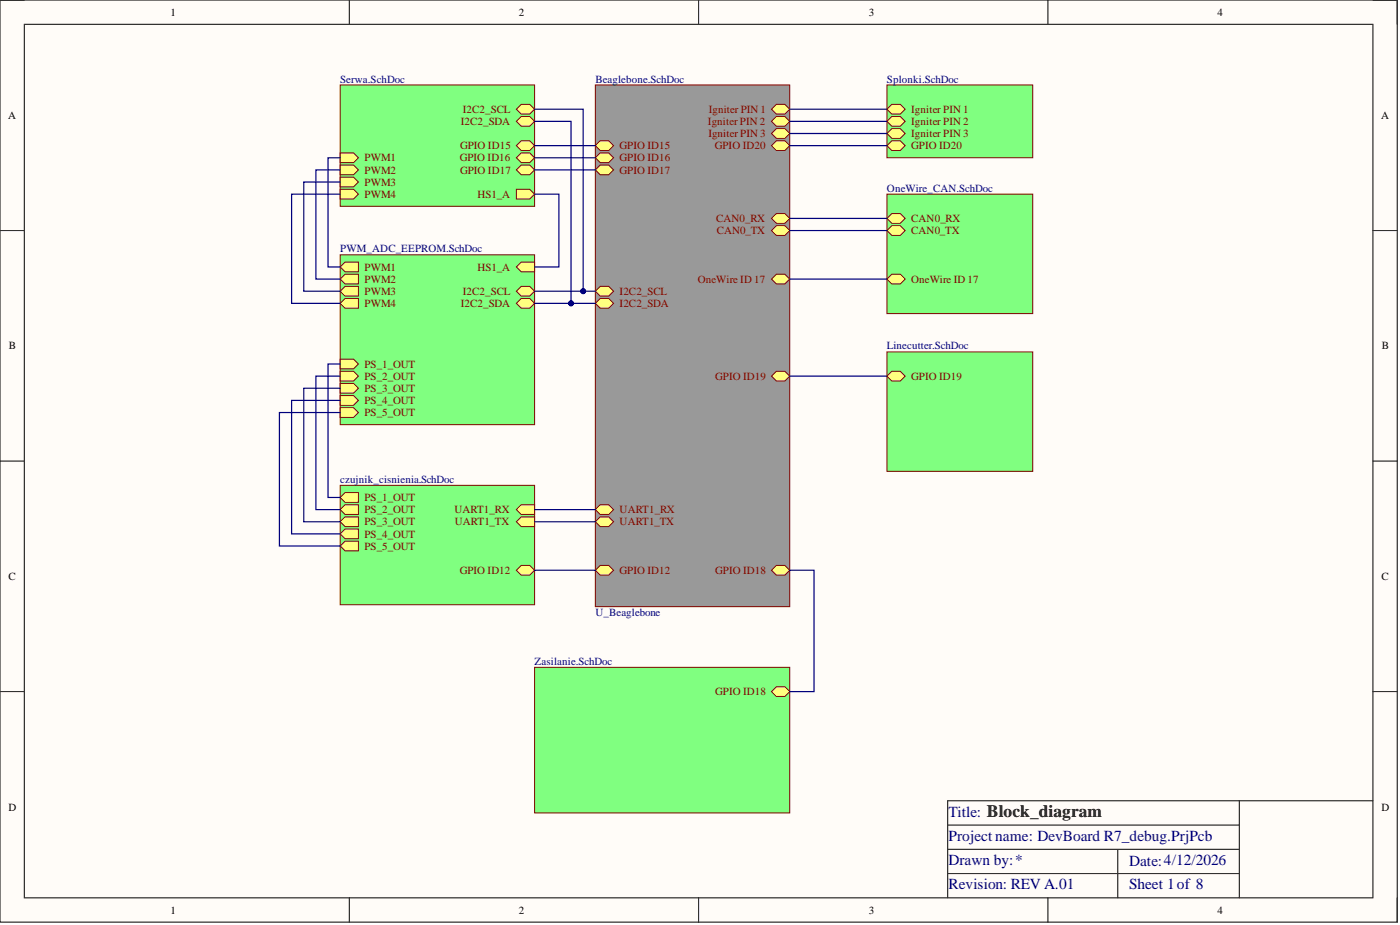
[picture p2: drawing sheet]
<svg xmlns="http://www.w3.org/2000/svg" width="292mm" height="193mm" viewBox="0 0 292 193" stroke-linecap="round" stroke-linejoin="round" font-family="sans-serif">
<defs><g id="words">
<g font-size="3.2" fill="#000080">
<text x="197.9" y="170.5">Title: Block_diagram</text>
<text x="197.9" y="175.5">Projectname: DevBoard R7_debug.PrjPcb</text>
<text x="197.9" y="180.5">Drawn by:*</text>
<text x="197.9" y="185.5">Revision: REV A.01</text>
<text x="235.6" y="180.6">Date:4/12/2026</text>
<text x="235.6" y="185.5">Sheet 1of 8</text>
</g>
<g font-size="2.3">
<text x="35.6" y="3.3">1</text>
<text x="108.2" y="3.3">2</text>
<text x="181.3" y="3.3">3</text>
<text x="254" y="3.3">4</text>
<text x="1.7" y="24.8">A</text>
<text x="288.1" y="24.8">A</text>
<text x="1.9" y="72.9">B</text>
<text x="288.3" y="72.9">B</text>
<text x="1.8" y="121">C</text>
<text x="288.2" y="121">C</text>
<text x="1.8" y="169.1">D</text>
<text x="288.2" y="169.1">D</text>
<text x="35.6" y="190.6">1</text>
<text x="108.2" y="190.6">2</text>
<text x="181.3" y="190.6">3</text>
<text x="254" y="190.6">4</text>
</g>
<g font-size="2.3" fill="#000080">
<text x="71" y="17.2">Serwa.SchDoc</text>
<text x="124.2" y="17.2">Beaglebone.SchDoc</text>
<text x="185.1" y="17.2">Splonki.SchDoc</text>
<text x="185.1" y="40">OneWire_CAN.SchDoc</text>
<text x="71" y="52.7">PWM_ADC_EEPROM.SchDoc</text>
<text x="185.1" y="72.9">Linecutter.SchDoc</text>
<text x="71" y="100.7">czujnik_cisnienia.SchDoc</text>
<text x="124.2" y="128.6">U_Beaglebone</text>
<text x="111.5" y="138.7">Zasilanie.SchDoc</text>
</g>
<g font-size="2.3" fill="#800000">
<text x="96.6" y="23.5">I2C2_SCL</text>
<text x="147.9" y="23.5">Igniter PIN 1</text>
<text x="190.1" y="23.5">Igniter PIN 1</text>
<text x="96.2" y="26.1">I2C2_SDA</text>
<text x="147.7" y="26.1">Igniter PIN 2</text>
<text x="147.8" y="28.6">Igniter PIN 3</text>
<text x="190.1" y="26.1">Igniter PIN 2</text>
<text x="190.1" y="28.6">Igniter PIN 3</text>
<text x="76" y="33.7">PWM1</text>
<text x="95.9" y="33.7">GPIO ID16</text>
<text x="96" y="31.1">GPIO ID15</text>
<text x="129.3" y="33.7">GPIO ID16</text>
<text x="129.3" y="31.1">GPIO ID15</text>
<text x="149.1" y="31.1">GPIO ID20</text>
<text x="190.1" y="31.1">GPIO ID20</text>
<text x="76" y="36.2">PWM2</text>
<text x="76" y="38.7">PWM3</text>
<text x="76" y="41.3">PWM4</text>
<text x="96" y="36.2">GPIO ID17</text>
<text x="99.6" y="41.3">HS1_A</text>
<text x="129.3" y="36.2">GPIO ID17</text>
<text x="149.4" y="46.3">CAN0_RX</text>
<text x="190.1" y="46.3">CAN0_RX</text>
<text x="149.6" y="48.9">CAN0_TX</text>
<text x="190.1" y="48.9">CAN0_TX</text>
<text x="76" y="59">PWM2</text>
<text x="76" y="56.5">PWM1</text>
<text x="99.6" y="56.5">HS1_A</text>
<text x="145.6" y="59">OneWire ID 17</text>
<text x="190.1" y="59">OneWire ID 17</text>
<text x="76" y="61.5">PWM3</text>
<text x="76" y="64">PWM4</text>
<text x="96.2" y="64">I2C2_SDA</text>
<text x="96.6" y="61.5">I2C2_SCL</text>
<text x="129.3" y="61.5">I2C2_SCL</text>
<text x="129.3" y="64">I2C2_SDA</text>
<text x="76" y="76.7">PS_1_OUT</text>
<text x="76" y="79.2">PS_2_OUT</text>
<text x="76" y="81.8">PS_3_OUT</text>
<text x="149.2" y="79.2">GPIO ID19</text>
<text x="190.1" y="79.2">GPIO ID19</text>
<text x="76" y="84.3">PS_4_OUT</text>
<text x="76" y="86.8">PS_5_OUT</text>
<text x="76" y="104.5">PS_1_OUT</text>
<text x="76" y="107.1">PS_2_OUT</text>
<text x="94.8" y="107.1">UART1_RX</text>
<text x="129.3" y="107.1">UART1_RX</text>
<text x="76" y="109.6">PS_3_OUT</text>
<text x="76" y="112.1">PS_4_OUT</text>
<text x="94.9" y="109.6">UART1_TX</text>
<text x="129.3" y="109.6">UART1_TX</text>
<text x="76" y="114.7">PS_5_OUT</text>
<text x="95.9" y="119.7">GPIO ID12</text>
<text x="129.3" y="119.7">GPIO ID12</text>
<text x="149.2" y="119.7">GPIO ID18</text>
<text x="149.2" y="145">GPIO ID18</text>
</g>
</g></defs>
<path d="M0 0h291.5v192.4h-291.5z" fill-rule="evenodd" fill="#fffcf8"/>
<path d="M0 0h291.5v192.4h-291.5z" fill="none" stroke="#000" stroke-width=".21"/>
<path d="M5.1 5.1h281.4v182.2h-281.4z" fill-rule="evenodd" fill="#fffcf8"/>
<g fill="none" stroke="#000" stroke-width=".21">
<path d="M0 0h5.1M5.1 5.1h281.4v182.2h-281.4zM72.9 0v5.1M145.8 0v5.1M218.6 0v5.1M286.5 0h5v5.1M0 48.1h5.1M286.5 48.1h5M0 96.2h5.1M286.5 96.2h5M0 144.3h5.1M286.5 144.3h5"/>
<path d="M197.7 172.1h60.9M197.7 177.2h60.9M233.2 177.2v10.1M258.6 167.1v20.2M286.5 167.1h-88.8v20.2M72.9 187.3v5.1M145.8 187.3v5.1M197.7 182.2h60.9M218.6 187.3v5.1M291.5 187.3v5.1"/>
</g>
<path d="M124.2 17.7h40.6v108.9h-40.6z" fill-rule="evenodd" fill="#999"/>
<path d="M124.2 17.7h40.6v108.9h-40.6z" fill="none" stroke="#800000" stroke-width=".21"/>
<path d="M161 45.6l1-1h1.8l1 1-1 1h-1.8z" fill-rule="evenodd" fill="#ffff80"/>
<path d="M161 45.6l1-1h1.8l1 1-1 1h-1.8z" fill="none" stroke="#800000" stroke-width=".21"/>
<path d="M161 48.1l1-1h1.8l1 1-1 1h-1.8z" fill-rule="evenodd" fill="#ffff80"/>
<path d="M161 48.1l1-1h1.8l1 1-1 1h-1.8z" fill="none" stroke="#800000" stroke-width=".21"/>
<path d="M161 22.8l1-1h1.8l1 1-1 1h-1.8z" fill-rule="evenodd" fill="#ffff80"/>
<path d="M161 22.8l1-1h1.8l1 1-1 1h-1.8z" fill="none" stroke="#800000" stroke-width=".21"/>
<path d="M161 58.2l1-1h1.8l1 1-1 1h-1.8z" fill-rule="evenodd" fill="#ffff80"/>
<path d="M161 58.2l1-1h1.8l1 1-1 1h-1.8z" fill="none" stroke="#800000" stroke-width=".21"/>
<path d="M124.2 32.9l1-1h1.8l1 1-1 1h-1.8z" fill-rule="evenodd" fill="#ffff80"/>
<path d="M124.2 32.9l1-1h1.8l1 1-1 1h-1.8z" fill="none" stroke="#800000" stroke-width=".21"/>
<path d="M124.2 30.4l1-1h1.8l1 1-1 1h-1.8z" fill-rule="evenodd" fill="#ffff80"/>
<path d="M124.2 30.4l1-1h1.8l1 1-1 1h-1.8z" fill="none" stroke="#800000" stroke-width=".21"/>
<path d="M161 25.3l1-1h1.8l1 1-1 1h-1.8z" fill-rule="evenodd" fill="#ffff80"/>
<path d="M161 25.3l1-1h1.8l1 1-1 1h-1.8z" fill="none" stroke="#800000" stroke-width=".21"/>
<path d="M124.2 60.8l1-1.1h1.8l1 1.1-1 1h-1.8z" fill-rule="evenodd" fill="#ffff80"/>
<path d="M124.2 60.8l1-1.1h1.8l1 1.1-1 1h-1.8z" fill="none" stroke="#800000" stroke-width=".21"/>
<path d="M124.2 63.3l1-1h1.8l1 1-1 1h-1.8z" fill-rule="evenodd" fill="#ffff80"/>
<path d="M124.2 63.3l1-1h1.8l1 1-1 1h-1.8z" fill="none" stroke="#800000" stroke-width=".21"/>
<path d="M124.2 119l1-1h1.8l1 1-1 1h-1.8z" fill-rule="evenodd" fill="#ffff80"/>
<path d="M124.2 119l1-1h1.8l1 1-1 1h-1.8z" fill="none" stroke="#800000" stroke-width=".21"/>
<path d="M161 78.5l1-1h1.8l1 1-1 1h-1.8z" fill-rule="evenodd" fill="#ffff80"/>
<path d="M161 78.5l1-1h1.8l1 1-1 1h-1.8z" fill="none" stroke="#800000" stroke-width=".21"/>
<path d="M161 119l1-1h1.8l1 1-1 1h-1.8z" fill-rule="evenodd" fill="#ffff80"/>
<path d="M161 119l1-1h1.8l1 1-1 1h-1.8z" fill="none" stroke="#800000" stroke-width=".21"/>
<path d="M124.2 35.4l1-1h1.8l1 1-1 1.1h-1.8z" fill-rule="evenodd" fill="#ffff80"/>
<path d="M124.2 35.4l1-1h1.8l1 1-1 1.1h-1.8z" fill="none" stroke="#800000" stroke-width=".21"/>
<path d="M161 30.4l1-1h1.8l1 1-1 1h-1.8z" fill-rule="evenodd" fill="#ffff80"/>
<path d="M161 30.4l1-1h1.8l1 1-1 1h-1.8z" fill="none" stroke="#800000" stroke-width=".21"/>
<path d="M161 27.8l1-1h1.8l1 1-1 1.1h-1.8z" fill-rule="evenodd" fill="#ffff80"/>
<path d="M161 27.8l1-1h1.8l1 1-1 1.1h-1.8z" fill="none" stroke="#800000" stroke-width=".21"/>
<path d="M124.2 106.3l1-1h1.8l1 1-1 1h-1.8z" fill-rule="evenodd" fill="#ffff80"/>
<path d="M124.2 106.3l1-1h1.8l1 1-1 1h-1.8z" fill="none" stroke="#800000" stroke-width=".21"/>
<path d="M124.2 108.8l1-1h1.8l1 1-1 1.1h-1.8z" fill-rule="evenodd" fill="#ffff80"/>
<path d="M124.2 108.8l1-1h1.8l1 1-1 1.1h-1.8z" fill="none" stroke="#800000" stroke-width=".21"/>
<path d="M185.1 73.4h30.4v24.9h-30.4z" fill-rule="evenodd" fill="#80ff80"/>
<path d="M185.1 73.4h30.4v24.9h-30.4z" fill="none" stroke="#800000" stroke-width=".21"/>
<path d="M185.1 78.5l1-1h1.7l1.1 1-1.1 1h-1.7z" fill-rule="evenodd" fill="#ffff80"/>
<path d="M185.1 78.5l1-1h1.7l1.1 1-1.1 1h-1.7z" fill="none" stroke="#800000" stroke-width=".21"/>
<path d="M185.1 40.5h30.4v24.9h-30.4z" fill-rule="evenodd" fill="#80ff80"/>
<path d="M185.1 40.5h30.4v24.9h-30.4z" fill="none" stroke="#800000" stroke-width=".21"/>
<path d="M185.1 58.2l1-1h1.7l1.1 1-1.1 1h-1.7z" fill-rule="evenodd" fill="#ffff80"/>
<path d="M185.1 58.2l1-1h1.7l1.1 1-1.1 1h-1.7z" fill="none" stroke="#800000" stroke-width=".21"/>
<path d="M185.1 45.6l1-1h1.7l1.1 1-1.1 1h-1.7z" fill-rule="evenodd" fill="#ffff80"/>
<path d="M185.1 45.6l1-1h1.7l1.1 1-1.1 1h-1.7z" fill="none" stroke="#800000" stroke-width=".21"/>
<path d="M185.1 48.1l1-1h1.7l1.1 1-1.1 1h-1.7z" fill-rule="evenodd" fill="#ffff80"/>
<path d="M185.1 48.1l1-1h1.7l1.1 1-1.1 1h-1.7z" fill="none" stroke="#800000" stroke-width=".21"/>
<path d="M71 53.2h40.5v35.4h-40.5z" fill-rule="evenodd" fill="#80ff80"/>
<path d="M71 53.2h40.5v35.4h-40.5z" fill="none" stroke="#800000" stroke-width=".21"/>
<path d="M71 60.8l1-1.1h2.8v2.1h-2.8z" fill-rule="evenodd" fill="#ffff80"/>
<path d="M71 60.8l1-1.1h2.8v2.1h-2.8z" fill="none" stroke="#800000" stroke-width=".21"/>
<path d="M71 63.3l1-1h2.8v2h-2.8z" fill-rule="evenodd" fill="#ffff80"/>
<path d="M71 63.3l1-1h2.8v2h-2.8z" fill="none" stroke="#800000" stroke-width=".21"/>
<path d="M107.7 60.8l1.1-1.1h1.7l1 1.1-1 1h-1.7z" fill-rule="evenodd" fill="#ffff80"/>
<path d="M107.7 60.8l1.1-1.1h1.7l1 1.1-1 1h-1.7z" fill="none" stroke="#800000" stroke-width=".21"/>
<path d="M107.7 63.3l1.1-1h1.7l1 1-1 1h-1.7z" fill-rule="evenodd" fill="#ffff80"/>
<path d="M107.7 63.3l1.1-1h1.7l1 1-1 1h-1.7z" fill="none" stroke="#800000" stroke-width=".21"/>
<path d="M71 74.9h2.8l1 1-1 1.1h-2.8z" fill-rule="evenodd" fill="#ffff80"/>
<path d="M71 74.9h2.8l1 1-1 1.1h-2.8z" fill="none" stroke="#800000" stroke-width=".21"/>
<path d="M71 77.5h2.8l1 1-1 1h-2.8z" fill-rule="evenodd" fill="#ffff80"/>
<path d="M71 77.5h2.8l1 1-1 1h-2.8z" fill="none" stroke="#800000" stroke-width=".21"/>
<path d="M71 80h2.8l1 1-1 1h-2.8z" fill-rule="evenodd" fill="#ffff80"/>
<path d="M71 80h2.8l1 1-1 1h-2.8z" fill="none" stroke="#800000" stroke-width=".21"/>
<path d="M71 82.5h2.8l1 1-1 1h-2.8z" fill-rule="evenodd" fill="#ffff80"/>
<path d="M71 82.5h2.8l1 1-1 1h-2.8z" fill="none" stroke="#800000" stroke-width=".21"/>
<path d="M107.7 55.7l1.1-1h2.7v2h-2.7z" fill-rule="evenodd" fill="#ffff80"/>
<path d="M107.7 55.7l1.1-1h2.7v2h-2.7z" fill="none" stroke="#800000" stroke-width=".21"/>
<path d="M71 85.1h2.8l1 1-1 1h-2.8z" fill-rule="evenodd" fill="#ffff80"/>
<path d="M71 85.1h2.8l1 1-1 1h-2.8z" fill="none" stroke="#800000" stroke-width=".21"/>
<path d="M71 58.2l1-1h2.8v2h-2.8z" fill-rule="evenodd" fill="#ffff80"/>
<path d="M71 58.2l1-1h2.8v2h-2.8z" fill="none" stroke="#800000" stroke-width=".21"/>
<path d="M71 55.7l1-1h2.8v2h-2.8z" fill-rule="evenodd" fill="#ffff80"/>
<path d="M71 55.7l1-1h2.8v2h-2.8z" fill="none" stroke="#800000" stroke-width=".21"/>
<path d="M71 17.7h40.5v25.3h-40.5z" fill-rule="evenodd" fill="#80ff80"/>
<path d="M71 17.7h40.5v25.3h-40.5z" fill="none" stroke="#800000" stroke-width=".21"/>
<path d="M107.7 30.4l1.1-1h1.7l1 1-1 1h-1.7z" fill-rule="evenodd" fill="#ffff80"/>
<path d="M107.7 30.4l1.1-1h1.7l1 1-1 1h-1.7z" fill="none" stroke="#800000" stroke-width=".21"/>
<path d="M107.7 32.9l1.1-1h1.7l1 1-1 1h-1.7z" fill-rule="evenodd" fill="#ffff80"/>
<path d="M107.7 32.9l1.1-1h1.7l1 1-1 1h-1.7z" fill="none" stroke="#800000" stroke-width=".21"/>
<path d="M107.7 35.4l1.1-1h1.7l1 1-1 1.1h-1.7z" fill-rule="evenodd" fill="#ffff80"/>
<path d="M107.7 35.4l1.1-1h1.7l1 1-1 1.1h-1.7z" fill="none" stroke="#800000" stroke-width=".21"/>
<path d="M107.7 39.5h2.8l1 1-1 1h-2.8z" fill-rule="evenodd" fill="#ffff80"/>
<path d="M107.7 39.5h2.8l1 1-1 1h-2.8z" fill="none" stroke="#800000" stroke-width=".21"/>
<path d="M71 31.9h2.8l1 1-1 1h-2.8z" fill-rule="evenodd" fill="#ffff80"/>
<path d="M71 31.9h2.8l1 1-1 1h-2.8z" fill="none" stroke="#800000" stroke-width=".21"/>
<path d="M71 34.4h2.8l1 1-1 1.1h-2.8z" fill-rule="evenodd" fill="#ffff80"/>
<path d="M71 34.4h2.8l1 1-1 1.1h-2.8z" fill="none" stroke="#800000" stroke-width=".21"/>
<path d="M71 37h2.8l1 1-1 1h-2.8z" fill-rule="evenodd" fill="#ffff80"/>
<path d="M71 37h2.8l1 1-1 1h-2.8z" fill="none" stroke="#800000" stroke-width=".21"/>
<path d="M71 39.5h2.8l1 1-1 1h-2.8z" fill-rule="evenodd" fill="#ffff80"/>
<path d="M71 39.5h2.8l1 1-1 1h-2.8z" fill="none" stroke="#800000" stroke-width=".21"/>
<path d="M107.7 22.8l1.1-1h1.7l1 1-1 1h-1.7z" fill-rule="evenodd" fill="#ffff80"/>
<path d="M107.7 22.8l1.1-1h1.7l1 1-1 1h-1.7z" fill="none" stroke="#800000" stroke-width=".21"/>
<path d="M107.7 25.3l1.1-1h1.7l1 1-1 1h-1.7z" fill-rule="evenodd" fill="#ffff80"/>
<path d="M107.7 25.3l1.1-1h1.7l1 1-1 1h-1.7z" fill="none" stroke="#800000" stroke-width=".21"/>
<path d="M185.1 17.7h30.4v15.2h-30.4z" fill-rule="evenodd" fill="#80ff80"/>
<path d="M185.1 17.7h30.4v15.2h-30.4z" fill="none" stroke="#800000" stroke-width=".21"/>
<path d="M185.1 22.8l1-1h1.7l1.1 1-1.1 1h-1.7z" fill-rule="evenodd" fill="#ffff80"/>
<path d="M185.1 22.8l1-1h1.7l1.1 1-1.1 1h-1.7z" fill="none" stroke="#800000" stroke-width=".21"/>
<path d="M185.1 25.3l1-1h1.7l1.1 1-1.1 1h-1.7z" fill-rule="evenodd" fill="#ffff80"/>
<path d="M185.1 25.3l1-1h1.7l1.1 1-1.1 1h-1.7z" fill="none" stroke="#800000" stroke-width=".21"/>
<path d="M185.1 30.4l1-1h1.7l1.1 1-1.1 1h-1.7z" fill-rule="evenodd" fill="#ffff80"/>
<path d="M185.1 30.4l1-1h1.7l1.1 1-1.1 1h-1.7z" fill="none" stroke="#800000" stroke-width=".21"/>
<path d="M185.1 27.8l1-1h1.7l1.1 1-1.1 1.1h-1.7z" fill-rule="evenodd" fill="#ffff80"/>
<path d="M185.1 27.8l1-1h1.7l1.1 1-1.1 1.1h-1.7z" fill="none" stroke="#800000" stroke-width=".21"/>
<path d="M111.5 139.2h53.3v30.4h-53.3z" fill-rule="evenodd" fill="#80ff80"/>
<path d="M111.5 139.2h53.3v30.4h-53.3z" fill="none" stroke="#800000" stroke-width=".21"/>
<path d="M161 144.3l1-1h1.8l1 1-1 1h-1.8z" fill-rule="evenodd" fill="#ffff80"/>
<path d="M161 144.3l1-1h1.8l1 1-1 1h-1.8z" fill="none" stroke="#800000" stroke-width=".21"/>
<path d="M71 101.3h40.5v24.9h-40.5z" fill-rule="evenodd" fill="#80ff80"/>
<path d="M71 101.3h40.5v24.9h-40.5z" fill="none" stroke="#800000" stroke-width=".21"/>
<path d="M71 103.8l1-1h2.8v2h-2.8z" fill-rule="evenodd" fill="#ffff80"/>
<path d="M71 103.8l1-1h2.8v2h-2.8z" fill="none" stroke="#800000" stroke-width=".21"/>
<path d="M71 106.3l1-1h2.8v2h-2.8z" fill-rule="evenodd" fill="#ffff80"/>
<path d="M71 106.3l1-1h2.8v2h-2.8z" fill="none" stroke="#800000" stroke-width=".21"/>
<path d="M71 108.8l1-1h2.8v2.1h-2.8z" fill-rule="evenodd" fill="#ffff80"/>
<path d="M71 108.8l1-1h2.8v2.1h-2.8z" fill="none" stroke="#800000" stroke-width=".21"/>
<path d="M71 111.4l1-1h2.8v2h-2.8z" fill-rule="evenodd" fill="#ffff80"/>
<path d="M71 111.4l1-1h2.8v2h-2.8z" fill="none" stroke="#800000" stroke-width=".21"/>
<path d="M107.7 119l1.1-1h1.7l1 1-1 1h-1.7z" fill-rule="evenodd" fill="#ffff80"/>
<path d="M107.7 119l1.1-1h1.7l1 1-1 1h-1.7z" fill="none" stroke="#800000" stroke-width=".21"/>
<path d="M71 113.9l1-1h2.8v2h-2.8z" fill-rule="evenodd" fill="#ffff80"/>
<path d="M71 113.9l1-1h2.8v2h-2.8z" fill="none" stroke="#800000" stroke-width=".21"/>
<path d="M107.7 106.3l1.1-1h2.7v2h-2.7z" fill-rule="evenodd" fill="#ffff80"/>
<path d="M107.7 106.3l1.1-1h2.7v2h-2.7z" fill="none" stroke="#800000" stroke-width=".21"/>
<path d="M107.7 108.8l1.1-1h2.7v2.1h-2.7z" fill-rule="evenodd" fill="#ffff80"/>
<path d="M107.7 108.8l1.1-1h2.7v2.1h-2.7z" fill="none" stroke="#800000" stroke-width=".21"/>
<path d="M111.5 30.4h12.7M111.5 32.9h12.7M164.8 22.8h20.3M164.8 25.3h20.3M164.8 45.6h20.3M164.8 48.1h20.3M164.8 58.2h20.3M111.5 60.8h12.7M164.8 78.5h20.3" fill="none" stroke="#000080" stroke-width=".25"/>
<circle cx="121.7" cy="60.8" r=".51" fill="#000080"/>
<circle cx="121.7" cy="60.8" r=".51" fill="none" stroke="#000080" stroke-width=".21"/>
<g fill="none" stroke="#000080" stroke-width=".25">
<path d="M71 32.9h-2.6v22.8h2.6M71 35.4h-5.1v22.8h5.1M71 38h-7.6v22.8h7.6M111.5 22.8h10.2v38M111.5 35.4h12.7M164.8 27.8h20.3M164.8 30.4h20.3M71 40.5h-10.2v22.8h10.2M111.5 40.5h5.1v15.2h-5.1M71 75.9h-2.6v27.9h2.6M71 78.5h-5.1v27.8h5.1M71 81h-7.6v27.8h7.6"/>
<path d="M71 83.5h-10.2v27.9h10.2M71 86.1h-12.7v27.8h12.7M111.5 106.3h12.7M111.5 108.8h12.7M111.5 119h12.7M164.8 119h5v25.3h-5"/>
</g>
<circle cx="121.7" cy="60.8" r=".51" fill="#000080"/>
<circle cx="121.7" cy="60.8" r=".51" fill="none" stroke="#000080" stroke-width=".21"/>
<path d="M111.5 25.3h7.6v38" fill="none" stroke="#000080" stroke-width=".25"/>
<circle cx="119.1" cy="63.3" r=".51" fill="#000080"/>
<circle cx="119.1" cy="63.3" r=".51" fill="none" stroke="#000080" stroke-width=".21"/>
<path d="M111.5 63.3h12.7" fill="none" stroke="#000080" stroke-width=".25"/>
<circle cx="119.1" cy="63.3" r=".51" fill="#000080"/>
<circle cx="119.1" cy="63.3" r=".51" fill="none" stroke="#000080" stroke-width=".21"/>
<use href="#words"/>
</svg>
